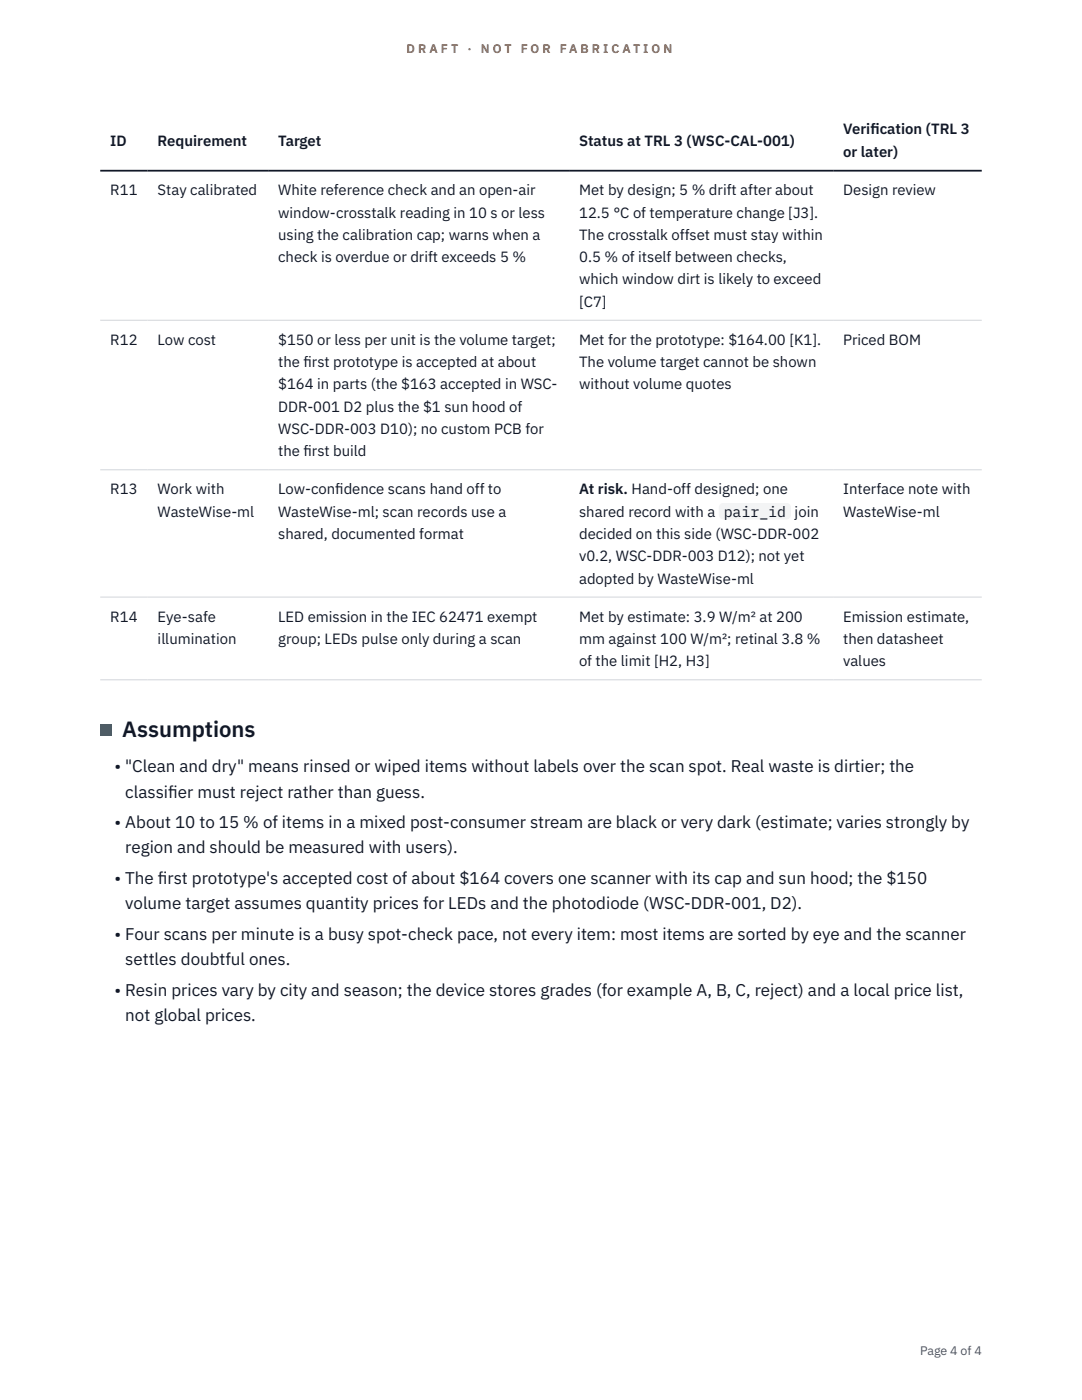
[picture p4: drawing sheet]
<svg xmlns="http://www.w3.org/2000/svg" width="216mm" height="279mm" viewBox="0 0 216 279" stroke-linecap="round" stroke-linejoin="round" font-family="sans-serif">
<defs><g id="words">
<text font-size="4.4" fill="#111827" x="24.4" y="147.2">Assumptions</text>
<g font-size="3.4" fill="#111827">
<text x="22.9" y="154.1">• &quot;Clean and dry&quot; means rinsed or wiped items without labels over the scan spot. Real waste is dirtier; the</text>
<text x="25" y="159.2">classif</text>
<text x="33.6" y="159.2">ier must reject rather than guess.</text>
<text x="22.9" y="165.2">• About 10 to 15 % of items in a mixed post-consumer stream are black or very dark (estimate; varies strongly by</text>
<text x="25" y="170.3">region and should be measured with users).</text>
<text x="22.9" y="176.4">• The f</text>
<text x="31.5" y="176.4">irst prototype's accepted cost of about $164 covers one scanner with its cap and sun hood; the $150</text>
<text x="25" y="181.5">volume target assumes quantity prices for LEDs and the photodiode (WSC-DDR-001, D2).</text>
<text x="22.9" y="187.6">• Four scans per minute is a busy spot-check pace, not every item: most items are sorted by eye and the scanner</text>
<text x="25" y="192.6">settles doubtful ones.</text>
<text x="22.9" y="198.7">• Resin prices vary by city and season; the device stores grades (for example A, B, C, reject) and a local price list,</text>
<text x="25" y="203.8">not global prices.</text>
</g>
<g font-size="3" fill="#111827">
<text x="22" y="29.1">ID</text>
<text x="31.5" y="29.1">Requirement</text>
<text x="55.5" y="29.1">Target</text>
<text x="115.6" y="29.1">Status at TRL 3 (WSC-CAL-001)</text>
<text x="168.3" y="26.8">Verif</text>
<text x="173.7" y="26.8">ication (TRL 3</text>
<text x="168.3" y="31.3">or later)</text>
<text x="22" y="39">R11</text>
<text x="31.5" y="39">Stay calibrated</text>
<text x="55.5" y="39">White reference check and an open-air</text>
<text x="115.6" y="39">Met by design; 5 % drift after about</text>
<text x="168.3" y="39">Design review</text>
<text x="55.5" y="43.4">window-crosstalk reading in 10 s or less</text>
<text x="55.5" y="47.9">using the calibration cap; warns when a</text>
<text x="115.6" y="43.4">12.5 °C of temperature change [J3].</text>
<text x="115.6" y="47.9">The crosstalk offset must stay within</text>
<text x="55.5" y="52.3">check is overdue or drift exceeds 5 %</text>
<text x="115.6" y="52.3">0.5 % of itself between checks,</text>
<text x="115.6" y="56.8">which window dirt is likely to exceed</text>
<text x="115.6" y="61.2">[C7]</text>
<text x="22" y="68.8">R12</text>
<text x="31.5" y="68.8">Low cost</text>
<text x="55.5" y="68.8">$150 or less per unit is the volume target;</text>
<text x="115.6" y="68.8">Met for the prototype: $164.00 [K1].</text>
<text x="168.3" y="68.8">Priced BOM</text>
<text x="55.5" y="73.3">the f</text>
<text x="55.5" y="77.7">$164 in parts (the $163 accepted in WSC-</text>
<text x="60.6" y="73.3">irst prototype is accepted at about</text>
<text x="115.6" y="73.3">The volume target cannot be shown</text>
<text x="115.6" y="77.7">without volume quotes</text>
<text x="55.5" y="82.2">DDR-001 D2 plus the $1 sun hood of</text>
<text x="55.5" y="86.6">WSC-DDR-003 D10); no custom PCB for</text>
<text x="55.5" y="91.1">the f</text>
<text x="60.6" y="91.1">irst build</text>
<text x="22" y="98.7">R13</text>
<text x="31.5" y="98.7">Work with</text>
<text x="55.5" y="98.7">Low-conf</text>
<text x="66.9" y="98.7">idence scans hand off to</text>
<text x="115.6" y="98.7">At risk. Hand-off designed; one</text>
<text x="168.3" y="98.7">Interface note with</text>
<text x="31.5" y="103.1">WasteWise-ml</text>
<text x="55.5" y="103.1">WasteWise-ml; scan records use a</text>
<text x="55.5" y="107.6">shared, documented format</text>
<text x="115.6" y="103.1">shared record with a</text>
<text x="115.6" y="107.6">decided on this side (WSC-DDR-002</text>
<text x="144.4" y="103.1">pair_id</text>
<text x="158.6" y="103.1">join</text>
<text x="168.3" y="103.1">WasteWise-ml</text>
<text x="115.6" y="112">v0.2, WSC-DDR-003 D12); not yet</text>
<text x="115.6" y="116.5">adopted by WasteWise-ml</text>
<text x="22" y="124.1">R14</text>
<text x="31.5" y="124.1">Eye-safe</text>
<text x="55.5" y="124.1">LED emission in the IEC 62471 exempt</text>
<text x="115.6" y="124.1">Met by estimate: 3.9 W/m² at 200</text>
<text x="168.3" y="124.1">Emission estimate,</text>
<text x="31.5" y="128.5">illumination</text>
<text x="55.5" y="128.5">group; LEDs pulse only during a scan</text>
<text x="115.6" y="128.5">mm against 100 W/m²; retinal 3.8 %</text>
<text x="168.3" y="128.5">then datasheet</text>
<text x="115.6" y="133">of the limit [H2, H3]</text>
<text x="168.3" y="133">values</text>
</g>
<g font-size="2.5" fill="#b45309">
<text x="81.1" y="10.5">D R A F T</text>
<text x="93.3" y="10.5">·</text>
<text x="95.9" y="10.5">N O T</text>
<text x="103.9" y="10.5">F O R</text>
<text x="111.7" y="10.5">F A B R I C A T I O N</text>
</g>
<text font-size="2.5" fill="#4b5563" x="183.6" y="270.3">Page 4 of 4</text>
</g></defs>
<path d="M20 63.9h175.9M20 93.8h175.9M20 119.2h175.9M20 135.7h175.9" fill="none" stroke="#d1d5db" stroke-width=".2"/>
<path d="M20 34.1h175.9" fill="none" stroke="#111827" stroke-width=".35"/>
<path d="M143.4 100.3h14.5v3.4h-14.5z" fill="#f3f4f6"/>
<path d="M20 144.6h2.2v2.2h-2.2z" fill="#0f766e"/>
<use href="#words"/>
</svg>
